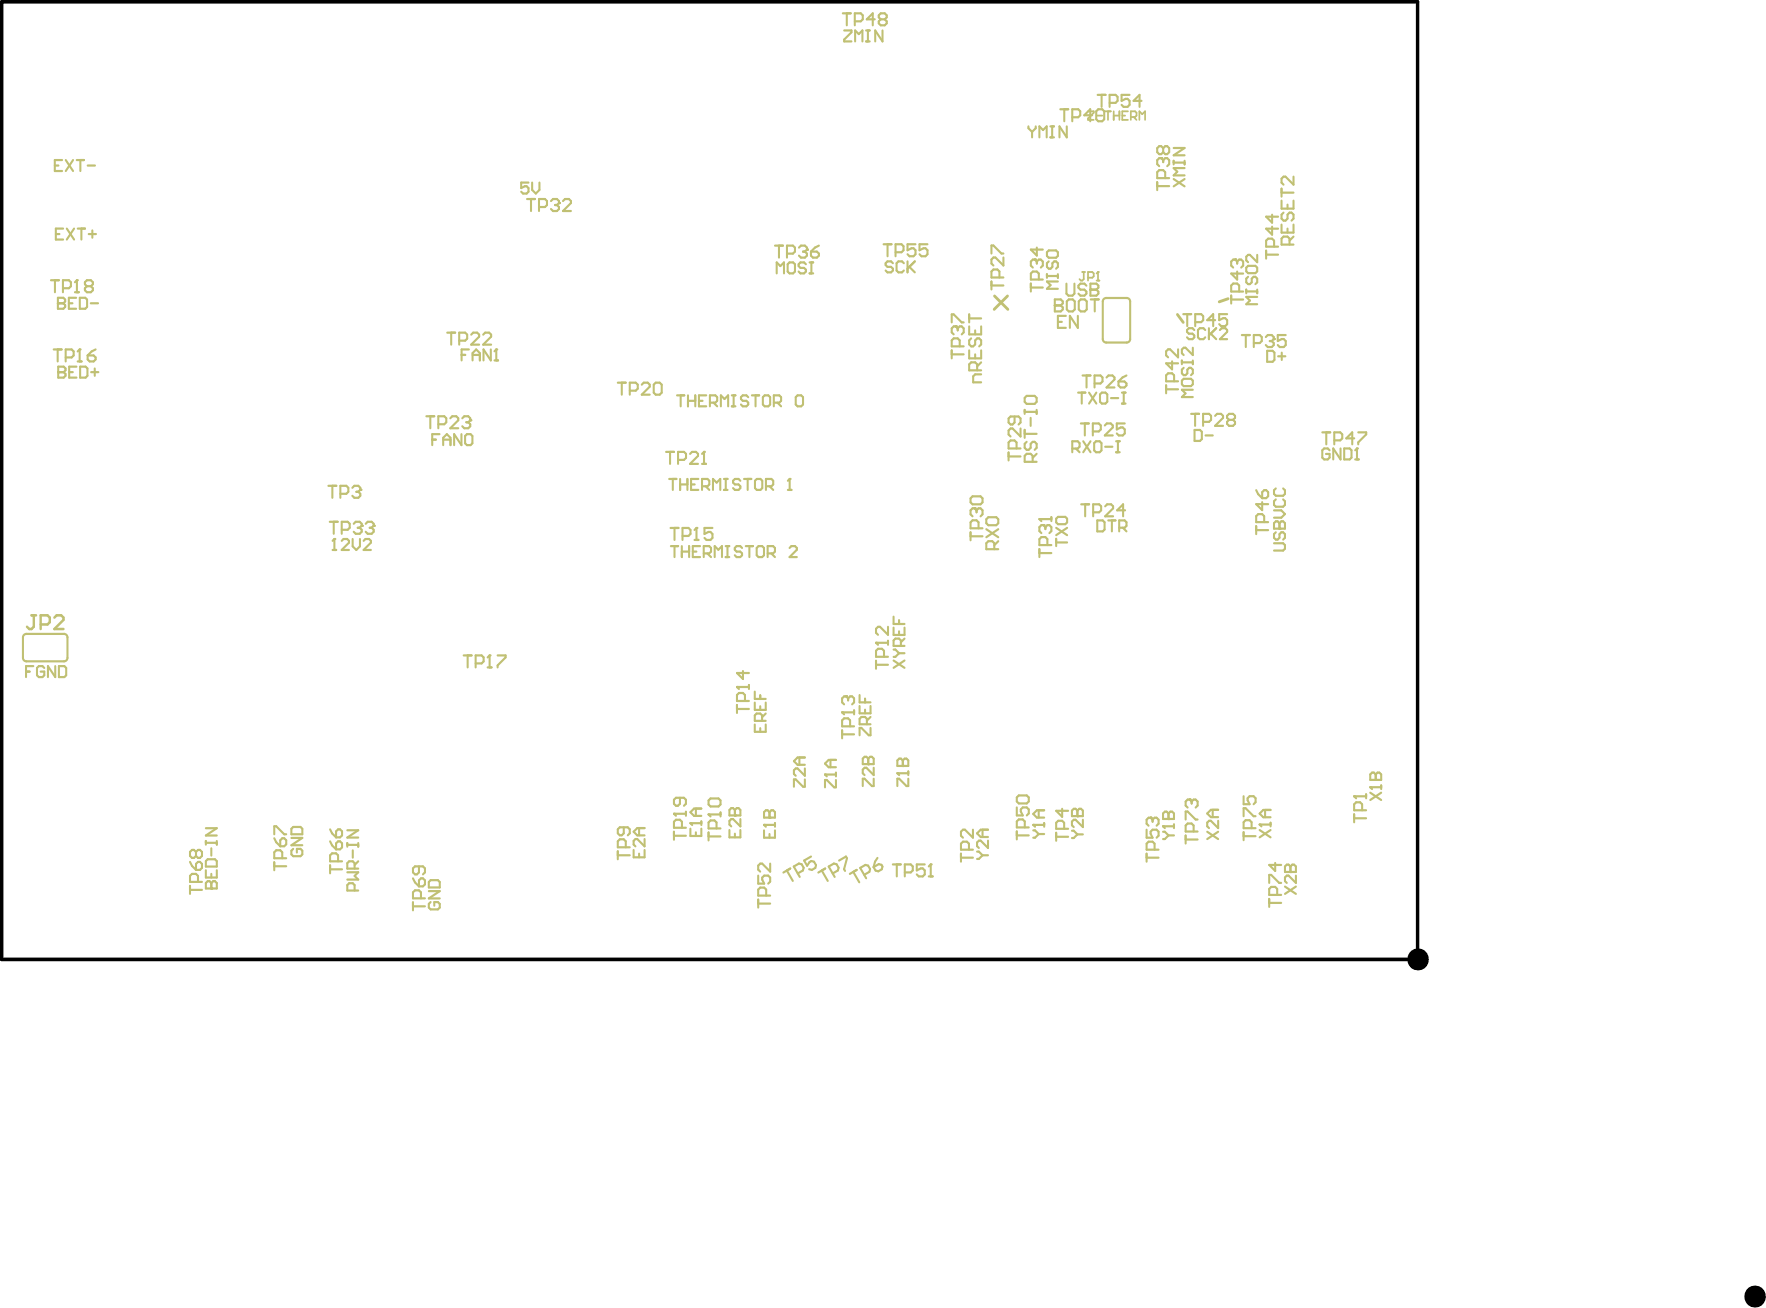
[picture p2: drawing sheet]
<svg xmlns="http://www.w3.org/2000/svg" width="436mm" height="323mm" viewBox="0 0 436 323" stroke-linecap="round" stroke-linejoin="round" font-family="sans-serif">
<path d="M245.6 73l3.2 3.3M248.8 73l-3.3 3.3M290.7 77.6l1.4 2M303.2 73.7l-2.2 .8" fill="none" stroke="#c0c073" stroke-width=".7"/>
<g fill="none" stroke="#c0c073" stroke-width=".52">
<path d="M272.3 74.4v9.3M273.1 73.5h5.1M279 74.4v9.3M273.1 84.5h5.1M312.9 86.6h1.3l.5 .4v1.8l-.5 .5h-1.3zM315.6 87.9h1.8M316.5 87v1.8M5.7 157.3v5.1M6.5 156.4h9.3M16.7 157.3v5.1M6.5 163.2h9.3M334.3 196.5h3"/>
<path d="M336.3 200v-1.5l-.5-.5h-1l-.5 .5v1.5h3M337.3 196v1M334.3 201v1.9M334.3 201.9h3"/>
</g>
<circle cx="334.3" cy="196.5" r=".26" fill="#c0c073"/>
<g fill="none" stroke="#c0c073" stroke-width=".52">
<path d="M314.1 55.9v2l-1.5-1.5h3M314.1 53v2l-1.5-1.5h3M312.6 61.9v1.9M312.6 62.8h3M314.6 60.9v-1.5l-.5-.5h-1l-.5 .5v1.5h3M291.8 89v.9M291.8 93.9l.5-.4h1.8l.4 .4v.9l-.4 .5h-1.8l-.5-.5zM291.8 89.4h2.7M292.3 90.8l-.5 .4v.9l.5 .5h.4l.5-.5v-.9l.4-.4h.5l.4 .4v.9l-.4 .5M294.5 96.2h-2.7l.9 .9-.9 .9h2.7M294.5 85.8v1.8l-1.8-1.8h-.4l-.5 .5v.9l.5 .4M294.5 89v.9"/>
<path d="M307.1 196.5v2h1.4l-.5-1v-.5l.5-.5h1l.5 .5v1l-.5 .5M334.3 196.5l.5 .5M287.2 205.3h.4l.9 .9M287.2 203.9h2.7M288.5 206.2l-.9 .9h-.4M288.5 206.2h1.4M289.9 203.5v.9M307.1 201.4v-1.9h.4l2 1.9h.5M307.1 205.4v1.9M307.1 206.4h2.9M309 204.4v-1.5l-.5-.5h-1l-.4 .5v1.5h2.9M313.4 217.9v-2h.5l1.9 2h.5"/>
<path d="M314.9 213v1.9l-1.5-1.4h2.9M313.4 221.8v2M313.4 222.8h2.9M315.3 220.8v-1.4l-.4-.5h-1l-.5 .5v1.4h2.9"/>
</g>
<circle cx="287.2" cy="203.9" r=".26" fill="#c0c073"/>
<path d="M287.2 203.9l.4 .5M287.2 202.1h2.7v-1.3l-.5-.5h-.4l-.5 .5v1.3" fill="none" stroke="#c0c073" stroke-width=".52"/>
<circle cx="288.5" cy="202.1" r=".26" fill="#c0c073"/>
<path d="M264.7 205h.4l.9 .9M264.7 201.4h2.7v-1.4l-.5-.4h-.4l-.5 .4v1.4M266 205.9l-.9 .9h-.4M266 205.9h1.4M267.4 202.3v1.8l-1.8-1.8h-.5l-.4 .5v.9l.4 .4M287.2 202.1v-1.3l.4-.5h.5l.4 .5v1.3" fill="none" stroke="#c0c073" stroke-width=".52"/>
<circle cx="266" cy="201.4" r=".26" fill="#c0c073"/>
<g fill="none" stroke="#c0c073" stroke-width=".52">
<path d="M239.3 77.6v2M239.3 78.6h3M244.8 62.6v-2h.5l2 2h.5M244.8 69.5v1.9M244.8 70.5h3M246.8 68.5v-1.5l-.5-.5h-1l-.5 .5v1.5h3M247.8 63.6v1.9l-2-1.9h-.5l-.5 .4v1l.5 .5M258.5 67.7v.9M258.5 68.1h2.7M258.9 61.8h1.8l.5 .5v.9l-.5 .4h-1.8l-.4-.4v-.9zM258.9 64.5l-.4 .5v.9l.4 .4h.5l.4-.4v-.9l.5-.5h.4l.5 .5v.9l-.5 .4M261.2 69.5h-2.7l.9 .9-.9 .9h2.7"/>
<path d="M261.2 67.7v.9M239.3 80.5v2h3v-2M239.3 86.5v1.9h3v-1.9M239.8 83.5l-.5 .5v1l.5 .5h.5l.5-.5v-1l.5-.5h.5l.5 .5v1l-.5 .5M240.8 81.5v1M240.8 87.5v.9M241.3 91.4v-1.5l-.5-.5h-1l-.5 .5v1.5h3M242.3 92.4h-1.5l-.5 .5v1.5h2M242.3 89.4l-1 1M213 188.6h2.7v-1.4l-.4-.4h-.5l-.4 .4v1.4M215.7 189.5v1.8l-1.8-1.8h-.4l-.5 .4v.9l.5 .5M215.7 192.2v1.8h-.4l-1.8-1.8h-.5v1.8"/>
<path d="M264.7 201.4v-1.4l.4-.4h.5l.4 .4v1.4"/>
</g>
<circle cx="214.4" cy="188.6" r=".26" fill="#c0c073"/>
<g fill="none" stroke="#c0c073" stroke-width=".52">
<path d="M186.4 170.7v1.8h2.7M186.4 173.4v1.8h2.7v-1.8M186.4 178.8v1.8h2.7v-1.8M187.7 171.6v.9M187.7 174.3v.9M187.7 179.7v.9M188.2 177.9v-1.4l-.5-.4h-.9l-.4 .4v1.4h2.7M189.1 176.1l-.9 .9M213 188.6v-1.4l.5-.4h.4l.5 .4v1.4M170.5 204.5v1.8h2.7v-1.8M170.5 203.1h2.7M171.8 205.4v.9"/>
<path d="M173.2 202.7v.9"/>
</g>
<circle cx="170.5" cy="203.1" r=".26" fill="#c0c073"/>
<path d="M314.6 134.1h2.2l.5 .4v.9l-.5 .5h-2.2M314.6 130.5h2.7v-1.4l-.5-.4h-.4l-.5 .4v1.4M315 131.4l-.4 .4v.9l.4 .5h.5l.4-.5v-.9l.5-.4h.4l.5 .4v.9l-.5 .5M171.8 199.5v1.8M173.2 199.5h-1.8l-.9 .9 .9 .9h1.8M170.5 203.1l.4 .5" fill="none" stroke="#c0c073" stroke-width=".52"/>
<circle cx="315.9" cy="130.5" r=".26" fill="#c0c073"/>
<g fill="none" stroke="#c0c073" stroke-width=".52">
<path d="M307.7 71.5v.9M307.7 71.9h2.7M308.2 65.6h1.8l.4 .5v.9l-.4 .4h-1.8l-.5-.4v-.9zM308.2 68.3l-.5 .5v.9l.5 .4h.4l.5-.4v-.9l.4-.5h.5l.4 .5v.9l-.4 .4M310.4 73.3h-2.7l.9 .9-.9 .9h2.7M310.4 62.9v1.8l-1.8-1.8h-.4l-.5 .5v.9l.5 .4M310.4 71.5v.9M314.6 130.5v-1.4l.4-.4h.5l.4 .4v1.4M314.6 126h1.8l.9 .9-.9 .9h-1.8M315 120.5l-.4 .5v.9l.4 .4h1.8l.5-.4v-.9l-.5-.5M315 123.2l-.4 .5v.9l.4 .5h1.8l.5-.5v-.9l-.5-.5M293.7 197.3h-.5l-.5 .5v1l.5 .5"/>
<path d="M292.7 202.2v-1.9h.5l2 1.9h.5M292.7 206.2v2M292.7 207.2h3M294.7 205.2v-1.5l-.5-.5h-1l-.5 .5v1.5h3"/>
</g>
<circle cx="293.7" cy="197.3" r=".26" fill="#c0c073"/>
<path d="M286.7 39h-.5l-.5 .5v1l.5 .5M285.7 44.9v2M285.7 45.9h3M287.7 44v-1.5l-.5-.5h-1l-.5 .5v1.5h3M293.7 197.3l.5 .5M294.2 197.8v.5M294.2 197.8l.5-.5h.5l.5 .5v1l-.5 .5" fill="none" stroke="#c0c073" stroke-width=".52"/>
<circle cx="286.7" cy="39" r=".26" fill="#c0c073"/>
<g fill="none" stroke="#c0c073" stroke-width=".52">
<path d="M286.7 39l.5 .5M287.2 36.6v.9M287.2 39.5v.5M287.2 39.5l.5-.5h.5l.5 .5v1l-.5 .5M287.2 36.6l.5-.5h.5l.5 .5v.9l-.5 .5h-.5l-.5-.5M287.2 36.6l-.5-.5h-.5l-.5 .5v.9l.5 .5h.5l.5-.5M253 98.2l.5-.5h2l.5 .5v1l-.5 .5h-2l-.5-.5zM253 101.2v.9M253 106.1v2M253 107.1h3M253 101.6h3M253.5 109l-.5 .5v1l.5 .5h.5l.5-.5v-1l.5-.5h.5l.5 .5v1l-.5 .5"/>
<path d="M254.5 103.1v2M255 114v-1.5l-.5-.5h-1l-.5 .5v1.5h3M256 112l-1 1M256 101.2v.9M239.6 131.4v1.9M239.6 132.3h3M240.6 125.4h-.5l-.5 .5v1l.5 .5M241.6 130.4v-1.5l-.5-.5h-1l-.5 .5v1.5h3M260.8 128l.4-.4h1.8l.5 .4v.9l-.5 .5h-1.8l-.4-.5zM260.8 133v1.8M260.8 133.9h2.7M260.8 130.3l2.7 1.8"/>
<path d="M263.5 130.3l-2.7 1.8"/>
</g>
<circle cx="240.6" cy="125.4" r=".26" fill="#c0c073"/>
<g fill="none" stroke="#c0c073" stroke-width=".52">
<path d="M239.6 123l.5-.5h2l.5 .5v1l-.5 .5h-2l-.5-.5zM240.6 125.4l.5 .5M241.1 125.9v.5M241.1 125.9l.5-.5h.5l.5 .5v1l-.5 .5M212.2 171.5v1.8h2.7M212.2 174.2v1.8h2.7v-1.8M213.6 172.4v.9M213.6 175.1v.9M214 178.7v-1.3l-.4-.5h-.9l-.5 .5v1.3h2.7M214.9 179.6v1.8h-.4l-1.8-1.8h-.5v1.8M214.9 176.9l-.9 .9M50.8 219.3h2.7v-1.4l-.4-.4h-.5l-.4 .4v1.4"/>
<path d="M156.4 209.8v1.8h2.7v-1.8M157.8 204.4v1.8M157.8 210.7v.9M159.1 207.1v1.8l-1.8-1.8h-.4l-.5 .4v.9l.5 .5M159.1 204.4h-1.8l-.9 .9 .9 .9h1.8"/>
</g>
<circle cx="52.2" cy="219.3" r=".26" fill="#c0c073"/>
<g fill="none" stroke="#c0c073" stroke-width=".52">
<path d="M253.9 31.2v.4l.9 .9M254.8 32.5v1.4M255.7 31.2v.4l-.9 .9M256.6 33.9v-2.7l.9 .9 .9-.9v2.7M259.3 31.2h.9M259.3 33.9h.9M259.8 31.2v2.7M263.4 31.2v2.7l-1.8-2.7v2.7M271 23.4h2M272 23.4v3M274 25.4h1.4l.5-.5v-1l-.5-.5h-1.4v3M278.9 23.4h-2v1.5l1-.5h.5l.5 .5v1l-.5 .5h-1l-.5-.5"/>
<path d="M281.9 24.9h-2l1.5-1.5v3M261.2 79.4h1M263.2 78h-2v2.9h2M266.1 78v2.9l-1.9-2.9v2.9M326.5 106.7h2M327.5 106.7v3M329.4 108.7h1.5l.5-.5v-1l-.5-.5h-1.5v3M334.4 108.2h-2l1.5-1.5v3M335.4 106.7h1.9v.5l-1.9 2v.5M50.8 219.3v-1.4l.5-.4h.4l.5 .4v1.4M50.8 207.5v.9M50.8 214.8v1.8h2.7v-1.8"/>
<path d="M50.8 208h2.7M50.8 204.4h2.7l-2.7 1.8h2.7M51.3 212h1.8l.4 .5v1.4h-2.7v-1.4zM52.2 209.3v1.8M52.2 215.7v.9M53.5 207.5v.9M220.4 213.3h2M221.4 213.3v3M223.4 215.3h1.5l.5-.5v-1l-.5-.5h-1.5v3M228.3 213.3h-1.9v1.5l.9-.5h.5l.5 .5v1l-.5 .5h-1l-.4-.5M229.3 216.3h1M229.8 213.3v3"/>
</g>
<circle cx="229.8" cy="213.3" r=".26" fill="#c0c073"/>
<g fill="none" stroke="#c0c073" stroke-width=".52">
<path d="M191.8 67.5v-2.7l.9 .9 .9-.9v2.7M194.5 65.2l.4-.4h.9l.5 .4v1.8l-.5 .5h-.9l-.4-.5zM199 65.2l-.5-.4h-.9l-.4 .4v.5l.4 .4h.9l.5 .5v.4l-.5 .5h-.9l-.4-.5M199.9 64.8h.9M199.9 67.5h.9M200.3 64.8v2.7M220.5 65l-.5-.5h-.9l-.4 .5v.4l.4 .5h.9l.5 .4v.5l-.5 .4h-.9l-.4-.4M223.2 65l-.5-.5h-.9l-.4 .5v1.8l.4 .4h.9l.5-.4M224.1 64.5v2.7M224.5 65.9l1.4 1.3M225.9 64.5l-1.8 1.8M164.5 111.5h1.9"/>
<path d="M165.4 111.5v3M167.4 113.5h1.5l.5-.5v-1l-.5-.5h-1.5v3M170.4 112l.5-.5h1l.4 .5v.5l-1.9 2h1.9M173.3 114.5h1M173.8 111.5v3M229.8 213.3l-.5 .5"/>
</g>
<circle cx="173.8" cy="111.5" r=".26" fill="#c0c073"/>
<path d="M114 87.6h.9M115.8 86.2h-1.8v2.7M116.7 87.6h1.8M116.7 88.9v-1.8l.9-.9 .9 .9v1.8M121.2 86.2v2.7l-1.8-2.7v2.7M122.1 88.9h.9M122.5 86.2v2.7M173.8 111.5l-.5 .5" fill="none" stroke="#c0c073" stroke-width=".52"/>
<circle cx="122.5" cy="86.2" r=".26" fill="#c0c073"/>
<path d="M122.5 86.2l-.4 .5M82.1 135.7h.9M82.6 133v2.7" fill="none" stroke="#c0c073" stroke-width=".52"/>
<circle cx="82.6" cy="133" r=".26" fill="#c0c073"/>
<path d="M81.1 119.9h1.9M82.1 119.9v2.9M82.6 133l-.5 .5M84 121.9h1.5l.5-.5v-1l-.5-.5h-1.5v2.9M84.4 133.5l.4-.5h.9l.5 .5v.4l-1.8 1.8h1.8M87 120.4l.5-.5h1l.5 .5v.5M87.1 133v1.8l.9 .9 .9-.9v-1.8M89.8 133.5l.4-.5h.9l.5 .5v.4l-1.8 1.8h1.8" fill="none" stroke="#c0c073" stroke-width=".52"/>
<circle cx="89" cy="120.9" r=".26" fill="#c0c073"/>
<path d="M88 121.4h.5M88.5 121.4l.5 .5v.5l-.5 .4h-1l-.5-.4M89 120.9l-.5 .5M338.3 195.6l2.7 1.8M338.3 194.3h2.7M341 195.6l-2.7 1.8M341 193.8v.9" fill="none" stroke="#c0c073" stroke-width=".52"/>
<path d="M7.8 151.9h1.1M8.3 151.9v2.8l-.5 .5h-.6l-.5-.5M10 154.1h1.7l.6-.6v-1.1l-.6-.5h-1.7v3.3M13.4 152.4l.6-.5h1.1l.6 .5v.6l-2.3 2.2h2.3" fill="none" stroke="#c0c073" stroke-width=".61"/>
<circle cx="338.3" cy="194.3" r=".26" fill="#c0c073"/>
<path d="M338.3 194.3l.5 .4M338.3 192.5h2.7v-1.4l-.4-.4h-.5l-.4 .4v1.4" fill="none" stroke="#c0c073" stroke-width=".52"/>
<circle cx="339.7" cy="192.5" r=".26" fill="#c0c073"/>
<path d="M328.3 111.1l-.5-.4h-.9l-.4 .4v1.8l.4 .5h.9l.5-.5v-.9h-.9M331 110.7v2.7l-1.8-2.7v2.7M331.9 110.7h1.3l.5 .4v1.8l-.5 .5h-1.3zM334.6 113.4h.9M335 110.7v2.7M338.3 192.5v-1.4l.5-.4h.4l.5 .4v1.4" fill="none" stroke="#c0c073" stroke-width=".52"/>
<circle cx="335" cy="110.7" r=".26" fill="#c0c073"/>
<path d="M335 110.7l-.4 .4M317.3 218.8l2.7 1.8M317.3 215.2h2.7v-1.4l-.5-.4h-.4l-.5 .4v1.4M320 218.8l-2.7 1.8M320 216.1v1.8l-1.8-1.8h-.5l-.4 .4v.9l.4 .5" fill="none" stroke="#c0c073" stroke-width=".52"/>
<circle cx="318.6" cy="215.2" r=".26" fill="#c0c073"/>
<path d="M311 204.8l2.7 1.8M311 203.5h2.7M313.7 204.8l-2.7 1.8M313.7 203v.9M317.3 215.2v-1.4l.4-.4h.5l.4 .4v1.4" fill="none" stroke="#c0c073" stroke-width=".52"/>
<circle cx="311" cy="203.5" r=".26" fill="#c0c073"/>
<path d="M306.6 82.7h2M307.6 82.7v2.9M309.6 84.7h1.4l.5-.5v-1l-.5-.5h-1.4v2.9M312.5 83.2l.5-.5h1l.5 .5v.5M299.4 199.9v1.8M300.8 199.9h-1.8l-.9 .9 .9 .9h1.8M312.4 199.9v1.8M313.7 199.9h-1.8l-.9 .9 .9 .9h1.8M298.1 205.3l2.7 1.8M300.8 205.3l-2.7 1.8M300.8 202.6v1.8l-1.8-1.8h-.5l-.4 .4v.9l.4 .5M311 203.5l.5 .4" fill="none" stroke="#c0c073" stroke-width=".52"/>
<circle cx="314.5" cy="83.7" r=".26" fill="#c0c073"/>
<g fill="none" stroke="#c0c073" stroke-width=".52">
<path d="M287.9 95.1v2M287.9 96.1h3M289.4 89.2v1.9l-1.5-1.4h3M289.9 94.1v-1.5l-.5-.5h-1l-.5 .5v1.5h3M290.9 86.2v2l-2-2h-.5l-.5 .5v1l.5 .5M313.5 84.2h.5M314 84.2l.5 .5v.5l-.5 .4h-1l-.5-.4M314.5 83.7l-.5 .5M317.5 82.7h-2v1.5l1-.5h.5l.5 .5v1l-.5 .4h-1l-.5-.4M270.9 128.4h1.4l.4 .5v1.8l-.4 .4h-1.4zM273.6 128.4h1.8M274.5 128.4v2.7"/>
<path d="M276.3 130.2h1.4l.4-.4v-.9l-.4-.5h-1.4v2.7M277.2 130.2l.9 .9M255.1 204.9h.5l.9 .9M255.1 203.6h2.7M256.5 205.8l-.9 .9h-.5M256.5 205.8h1.3M257.8 203.1v.9"/>
</g>
<path d="M268.6 27.5h1.4v.3l-1.4 1.4v.4h1.4M270.8 28.5h1.4M272.9 27.5h1.4M273.6 27.5v2.1M275 28.5h1.4M275 27.5v2.1M276.4 27.5v2.1M277.1 28.5h.7M278.5 27.5h-1.4v2.1h1.4M279.2 28.9h1.1l.3-.4v-.7l-.3-.3h-1.1v2.1M279.9 28.9l.7 .7M281.3 29.6v-2.1l.7 .7 .7-.7v2.1" fill="none" stroke="#c0c073" stroke-width=".44"/>
<circle cx="255.1" cy="203.6" r=".26" fill="#c0c073"/>
<g fill="none" stroke="#c0c073" stroke-width=".52">
<path d="M254.5 70v1.9M254.5 71h3M255.5 64.1h-.5l-.5 .5v.9l.5 .5M256.5 69v-1.5l-.5-.5h-1l-.5 .5v1.5h3M249 111.7v1.9M249 112.6h3M250.5 102.8v1.5l-.5 .5h-.5l-.5-.5v-1l.5-.5h2l.5 .5v1l-.5 .5M251 110.7v-1.5l-.5-.5h-1l-.5 .5v1.5h3M252 105.7v2l-2-2h-.5l-.5 .5v1l.5 .5M251 196.8l.5-.5h2l.5 .5v1l-.5 .5h-2l-.5-.5zM251 199.3v1.9h1.5l-.5-1v-.4l.5-.5h1l.5 .5v.9l-.5 .5M256.5 200v1.8"/>
<path d="M257.8 200h-1.8l-.9 .9 .9 .9h1.8M262.3 199.6v2l-1.5-1.5h2.9M251 205.2v2M251 206.2h3M253 204.2v-1.5l-.5-.5h-1l-.5 .5v1.5h3M255.1 203.6l.5 .4M260.8 205.5v2M260.8 206.5h2.9M262.7 204.5v-1.4l-.4-.5h-1l-.5 .5v1.4h2.9"/>
</g>
<circle cx="255.5" cy="64.1" r=".26" fill="#c0c073"/>
<path d="M255.5 64.1l.5 .5M256 61.1v2l-1.5-1.5h3M256 64.6v.4M256 64.6l.5-.5h.5l.5 .5v.9l-.5 .5M221.6 190.8h2.7M224.3 192.2v1.8h-.5l-1.8-1.8h-.4v1.8M224.3 190.4v.9" fill="none" stroke="#c0c073" stroke-width=".52"/>
<circle cx="221.6" cy="190.8" r=".26" fill="#c0c073"/>
<path d="M221.6 190.8l.4 .5M221.6 189h2.7v-1.3l-.5-.5h-.4l-.5 .5v1.3" fill="none" stroke="#c0c073" stroke-width=".52"/>
<circle cx="222.9" cy="189" r=".26" fill="#c0c073"/>
<path d="M235 86.5v1.9M235 87.4h2.9M236 80.5h-.5l-.5 .5v1l.5 .5M237 85.5v-1.5l-.5-.5h-1l-.5 .5v1.5h2.9M221.6 189v-1.3l.4-.5h.5l.4 .5v1.3" fill="none" stroke="#c0c073" stroke-width=".52"/>
<circle cx="236" cy="80.5" r=".26" fill="#c0c073"/>
<g fill="none" stroke="#c0c073" stroke-width=".52">
<path d="M218.2 60.3h1.9M219.1 60.3v2.9M221.1 62.3h1.5l.5-.5v-1l-.5-.5h-1.5v2.9M226 60.3h-1.9v1.5l1-.5h.4l.5 .5v.9l-.5 .5h-.9l-.5-.5M229 60.3h-2v1.5l1-.5h.5l.5 .5v.9l-.5 .5h-1l-.5-.5M235 79.6v-2h.5l1.9 2h.5M236 80.5l.5 .5M236.5 81v.5M236.5 81l.5-.5h.4l.5 .5v1l-.5 .5M187.2 216.1v2h1.5l-.5-1v-.5l.5-.5h1l.5 .5v1l-.5 .5M188.6 204.9v1.8h2.7v-1.8M188.6 203.6h2.7"/>
<path d="M190 205.8v.9M190.2 213.1v2l-2-2h-.5l-.5 .5v1l.5 .5M191.3 203.1v.9M194.3 214.8l1.5 2.6M195.1 214.3l-1.7 1M197 215.6l1.2-.8 .2-.7-.5-.8-.6-.2-1.3 .7 1.5 2.6M200.3 211.4l-1.8 1 .8 1.2 .6-.9 .4-.2 .7 .2 .5 .8-.2 .7-.9 .5-.6-.2M202.9 214.8l1.5 2.6M203.8 214.3l-1.8 1M205.6 215.6l1.3-.8 .2-.7-.5-.8-.7-.2-1.3 .7 1.5 2.6M207.2 212.4l1.7-1 .2 .4-.7 2.7 .2 .4M187.2 222v2"/>
<path d="M187.2 223h3M189.2 221v-1.5l-.5-.5h-1l-.5 .5v1.5h3"/>
</g>
<circle cx="188.6" cy="203.6" r=".26" fill="#c0c073"/>
<path d="M188.6 203.6l.5 .4M188.6 201.8h2.7v-1.4l-.4-.4h-.5l-.4 .4v1.4" fill="none" stroke="#c0c073" stroke-width=".52"/>
<circle cx="190" cy="201.8" r=".26" fill="#c0c073"/>
<path d="M197.4 186.9v1.8M198.7 189.6v1.8l-1.8-1.8h-.4l-.5 .5v.9l.5 .4M198.7 192.3v1.9h-.4l-1.8-1.9h-.5v1.9M198.7 186.9h-1.8l-.9 .9 .9 .9h1.8M203.7 191.1h2.7M206.4 192.5v1.8h-.5l-1.8-1.8h-.4v1.8M206.4 190.7v.9M188.6 201.8v-1.4l.5-.4h.4l.5 .4v1.4" fill="none" stroke="#c0c073" stroke-width=".52"/>
<circle cx="203.7" cy="191.1" r=".26" fill="#c0c073"/>
<path d="M191.3 60.6h2M192.3 60.6v3M194.3 62.6h1.5l.5-.5v-1l-.5-.5h-1.5v3M197.3 61.1l.5-.5h.9l.5 .5v.5M203.7 191.1l.4 .5M205 187.5v1.8M206.4 187.5h-1.8l-.9 .9 .9 .9h1.8" fill="none" stroke="#c0c073" stroke-width=".52"/>
<circle cx="199.2" cy="61.6" r=".26" fill="#c0c073"/>
<path d="M198.2 62.1h.5M198.7 62.1l.5 .5v.5l-.5 .5h-.9l-.5-.5M199.2 61.6l-.5 .5M200.2 62.1h1.5l.5 .5v.5l-.5 .5h-1l-.5-.5zM202.2 60.6l-1 .5-1 1M180.1 204.8v1.8h2.7v-1.8M180.1 201.2h2.7v-1.3l-.4-.5h-.5l-.4 .5v1.3M181.5 205.7v.9M182.8 202.1v1.8l-1.8-1.8h-.4l-.5 .5v.9l.5 .4" fill="none" stroke="#c0c073" stroke-width=".52"/>
<circle cx="181.5" cy="201.2" r=".26" fill="#c0c073"/>
<path d="M174.9 205.4v2M174.9 206.4h3M174.9 201h3M176.9 204.4v-1.4l-.5-.5h-1l-.5 .5v1.4h3M177.9 200.5v1M180.1 201.2v-1.3l.5-.5h.4l.5 .5v1.3" fill="none" stroke="#c0c073" stroke-width=".52"/>
<circle cx="174.9" cy="201" r=".26" fill="#c0c073"/>
<path d="M174.9 197.5l.5-.5h2l.5 .5v1l-.5 .5h-2l-.5-.5zM166.4 205.3v1.9M166.4 206.2h3M166.4 200.8h3M168.4 204.3v-1.5l-.5-.5h-1l-.5 .5v1.5h3M169.4 200.3v1M174.9 201l.5 .5" fill="none" stroke="#c0c073" stroke-width=".52"/>
<circle cx="166.4" cy="200.8" r=".26" fill="#c0c073"/>
<path d="M182 174v1.9M182 175h2.9M182 169.5h2.9M183.9 173v-1.5l-.5-.5h-.9l-.5 .5v1.5h2.9M184.9 169v1M167.9 196.9v1.5l-.5 .5h-.5l-.5-.5v-1l.5-.5h2l.5 .5v1l-.5 .5M166.4 200.8l.5 .5" fill="none" stroke="#c0c073" stroke-width=".52"/>
<circle cx="182" cy="169.5" r=".26" fill="#c0c073"/>
<path d="M165.6 130.3h1.9M166.5 130.3v2.9M168.5 132.3h1.5l.5-.5v-1l-.5-.5h-1.5v2.9M171.5 133.2h1M172 130.3v2.9M182 169.5l.5 .5M183.4 165.6v2l-1.4-1.5h2.9" fill="none" stroke="#c0c073" stroke-width=".52"/>
<circle cx="172" cy="130.3" r=".26" fill="#c0c073"/>
<path d="M172 130.3l-.5 .5M175.9 130.3h-2v1.5l1-.5h.5l.5 .5v1l-.5 .4h-1l-.5-.4M114.5 161.7h1.9M115.5 161.7v3M117.4 163.7h1.5l.5-.5v-1l-.5-.5h-1.5v3M120.4 164.7h1M120.9 161.7v3M105.9 219.9h2.7l-2.7 1.8h2.7M106.3 217.2h1.8l.5 .5v1.3h-2.7v-1.3zM106.3 222.6l-.4 .5v.9l.4 .4h1.8l.5-.4v-.9l-.5-.5h-.9v.9" fill="none" stroke="#c0c073" stroke-width=".52"/>
<circle cx="120.9" cy="161.7" r=".26" fill="#c0c073"/>
<g fill="none" stroke="#c0c073" stroke-width=".52">
<path d="M110.4 82.1h2M111.4 82.1v3M113.4 84.1h1.5l.4-.5v-1l-.4-.5h-1.5v3M116.3 82.6l.5-.5h1l.5 .5v.5l-2 2h2M119.3 82.6l.5-.5h1l.5 .5v.5l-2 2h2M106.7 108.5h.9M108.5 107.1h-1.8v2.7M109.4 108.5h1.8M109.4 109.8v-1.8l.9-.9 .9 .9v1.8M113.9 107.1v2.7l-1.8-2.7v2.7M114.8 107.6l.5-.5h.9l.4 .5v1.8l-.4 .4h-.9l-.5-.4zM81.4 128.8h2"/>
<path d="M82.4 128.8v2.9M84.4 130.7h1.5l.4-.5v-.9l-.4-.5h-1.5v2.9M87.3 129.3l.5-.5h1l.5 .5v.5M120.9 161.7l-.5 .5M122.9 161.7h1.9v.5l-1.9 2v.5"/>
</g>
<circle cx="89.3" cy="129.8" r=".26" fill="#c0c073"/>
<path d="M88.3 130.2h.5M88.8 130.2l.5 .5v.5l-.5 .5h-1l-.5-.5M89.3 129.8l-.5 .4M90.3 129.3l.5-.5h1l.5 .5v.5" fill="none" stroke="#c0c073" stroke-width=".52"/>
<circle cx="92.3" cy="129.8" r=".26" fill="#c0c073"/>
<g fill="none" stroke="#c0c073" stroke-width=".52">
<path d="M12.6 69.2h2M13.6 69.2v2.9M15.5 71.1h1.5l.5-.5v-.9l-.5-.5h-1.5v2.9M18.5 72.1h1M19 69.2v2.9M91.3 130.2h.5M91.8 130.2l.5 .5v.5l-.5 .5h-1l-.5-.5M92.3 129.8l-.5 .4M6.4 165.7h.9M8.2 164.4h-1.8v2.7M10.9 164.8l-.4-.4h-.9l-.5 .4v1.8l.5 .5h.9l.4-.5v-.9h-.9M13.6 164.4v2.7l-1.8-2.7v2.7"/>
<path d="M14.5 164.4h1.4l.4 .4v1.8l-.4 .5h-1.4zM46.9 218.6v2M46.9 219.6h3M46.9 212.7l.5 1 1 1M48.4 210.2l-.5-.5h-.5l-.5 .5v1l.5 .5h.5l.5-.5M48.4 213.2l.5-.5h.5l.5 .5v1l-.5 .5h-1zM48.4 210.2l.5-.5h.5l.5 .5v1l-.5 .5h-.5l-.5-.5M48.4 210.2v1M48.9 217.6v-1.4l-.5-.5h-1l-.5 .5v1.4h3"/>
</g>
<circle cx="19" cy="69.2" r=".26" fill="#c0c073"/>
<g fill="none" stroke="#c0c073" stroke-width=".52">
<path d="M316.4 46.6v1.9M316.4 49.5v2h3v-2M316.4 55.4v2h3v-2M316.4 47.5h3M316.9 52.5l-.5 .5v1l.5 .4h.5l.5-.4v-1l.5-.5h.5l.5 .5v1l-.5 .4M317.9 50.5v1M317.9 56.4v1M319.4 43.6v2l-2-2h-.5l-.5 .5v1l.5 .5M319.4 58.4l-1 1M19 69.2l-.5 .5M21.5 70.6l-.5-.5v-.4l.5-.5h.9l.5 .5v.4l-.5 .5M21.5 70.6l-.5 .5v.5l.5 .5h.9l.5-.5v-.5l-.5-.5"/>
<path d="M21.5 70.6h.9M304 72.9v2M304 73.9h2.9M305 64.1h-.5l-.5 .5v.9l.5 .5M305.5 67v2l-1.5-1.5h2.9M306 71.9v-1.4l-.5-.5h-1l-.5 .5v1.4h2.9M318.4 60.4v-1.5l-.5-.5h-1l-.5 .5v1.5h3M310.2 129.8v2M310.2 130.8h2.9M310.2 121l.5 1 .9 .9M311.6 123.9v2l-1.4-1.5h2.9M311.6 121.5l.5-.5h.5l.5 .5v.9l-.5 .5h-1z"/>
<path d="M312.1 128.9v-1.5l-.5-.5h-.9l-.5 .5v1.5h2.9"/>
</g>
<circle cx="305" cy="64.1" r=".26" fill="#c0c073"/>
<path d="M305 64.1l.5 .5M305.5 64.6v.4M305.5 64.6l.5-.5h.5l.4 .5v.9l-.4 .5M283.1 204.8v1.9h1.5l-.5-1v-.4l.5-.5h1l.5 .5v.9l-.5 .5M283.1 210.7v1.9M283.1 211.7h3M284.1 201.8h-.5l-.5 .5v1l.5 .5M285.1 209.7v-1.5l-.5-.5h-1l-.5 .5v1.5h3" fill="none" stroke="#c0c073" stroke-width=".52"/>
<circle cx="284.1" cy="201.8" r=".26" fill="#c0c073"/>
<g fill="none" stroke="#c0c073" stroke-width=".52">
<path d="M289.8 39.7v.9M289.8 36.5h2.7l-2.7 1.8h2.7M292.5 39.7v.9M289.8 44.2l2.7 1.8M289.8 40.1h2.7M292.5 44.2l-2.7 1.8M292.5 41.5h-2.7l.9 .9-.9 .9h2.7M243.5 128.1l.5-.5h2l.5 .5v1l-.5 .5h-2l-.5-.5zM243.5 130.6l3 2M245.5 135.5v-1.4l-.5-.5h-1l-.5 .5v1.4h3M246.5 133.6l-1 .9M246.5 130.6l-3 2"/>
<path d="M256.6 135.5v2M256.6 136.5h3M257.6 129.6h-.5l-.5 .5v1l.5 .5M258.6 134.5v-1.5l-.5-.5h-1l-.5 .5v1.5h3M241.2 210.2h.5l.9 .9M242.6 211.1l-.9 .9h-.5M242.6 211.1h1.3M242.6 204.8v1.8M243.9 207.5v1.8l-1.8-1.8h-.4l-.5 .4v.9l.5 .5M243.9 204.8h-1.8l-.9 .9 .9 .9h1.8M284.1 201.8l.5 .5M284.6 202.3v.5"/>
<path d="M284.6 202.3l.5-.5h.5l.5 .5v1l-.5 .5"/>
</g>
<circle cx="257.6" cy="129.6" r=".26" fill="#c0c073"/>
<path d="M256.6 128.1h3M257.6 129.6l.5 .5M258.1 130.1v.5M258.1 130.1l.5-.5h.5l.5 .5v1l-.5 .5M259.6 127.6v1" fill="none" stroke="#c0c073" stroke-width=".52"/>
<circle cx="256.6" cy="128.1" r=".26" fill="#c0c073"/>
<g fill="none" stroke="#c0c073" stroke-width=".52">
<path d="M256.6 128.1l.5 .5M216.3 158.6h3M219.3 158.1v1M220.6 152.2v1.8h2.7M220.6 154.9v1.8h2.7v-1.8M222 153.1v.9M222 155.8v.9M222.4 159.4v-1.4l-.4-.4h-.9l-.5 .4v1.4h2.7M223.3 157.6l-.9 .9M216.3 163.1v1.9M216.3 164.1h3M218.3 162.1v-1.5l-.5-.5h-1l-.5 .5v1.5h3"/>
<path d="M220.6 163l2.7 1.8M220.6 160.3h.5l.9 .9M222 161.2l-.9 .9h-.5M222 161.2h1.3M223.3 163l-2.7 1.8"/>
</g>
<circle cx="216.3" cy="158.6" r=".26" fill="#c0c073"/>
<path d="M216.3 158.6l.5 .5M219.3 154.7v2l-2-2h-.5l-.5 .5v1l.5 .5M207.9 175.8h3M209.9 179.2v-1.4l-.5-.5h-1l-.5 .5v1.4h3M210.9 175.3v1M207.9 180.2v2M207.9 181.2h3" fill="none" stroke="#c0c073" stroke-width=".52"/>
<circle cx="207.9" cy="175.8" r=".26" fill="#c0c073"/>
<path d="M207.9 175.8l.5 .5M208.9 171.9h-.5l-.5 .4v1l.5 .5" fill="none" stroke="#c0c073" stroke-width=".52"/>
<circle cx="208.9" cy="171.9" r=".26" fill="#c0c073"/>
<g fill="none" stroke="#c0c073" stroke-width=".52">
<path d="M292.1 77.5h2M293.1 77.5v3M295.1 79.5h1.5l.5-.5v-1l-.5-.5h-1.5v3M300 79h-1.9l1.4-1.5v3M303 77.5h-2v1.5l1-.5h.5l.5 .5v1l-.5 .5h-1l-.5-.5M267.3 92.7h2M268.3 92.7v2.9M270.2 94.6h1.5l.5-.5v-.9l-.5-.5h-1.5v2.9M273.2 93.2l.5-.5h1l.5 .5v.4l-2 2h2M276.2 94.1h1.4l.5 .5v.5l-.5 .5h-.9l-.5-.5zM278.1 92.7l-1 .5-.9 .9M266.9 104.5h1.9"/>
<path d="M267.8 104.5v3M269.8 106.5h1.5l.5-.5v-1l-.5-.5h-1.5v3M272.8 105l.5-.5h1l.5 .5v.5l-2 2h2M277.7 104.5h-2v1.5l1-.5h.5l.5 .5v1l-.5 .5h-1l-.5-.5M294.9 106.1h1.4l.4 .5v1.8l-.4 .4h-1.4zM297.6 107.5h1.8M266.9 124.5h2M267.9 124.5v2.9M269.9 126.4h1.5l.5-.5v-1l-.5-.4h-1.5v2.9M272.9 124.9l.5-.4h.9l.5 .4v.5l-1.9 2h1.9M277.8 125.9h-2l1.5-1.4v2.9M208.9 171.9l.5 .4"/>
<path d="M209.4 172.3v.5M209.4 172.3l.5-.4h.5l.5 .4v1l-.5 .5M67.7 205.9v-2h.5l2 2h.5M67.7 212.8v2M67.7 213.8h3M67.7 206.9l.5 1 1 .9M69.2 207.4l.5-.5h.5l.5 .5v1l-.5 .4h-1zM69.7 211.8v-1.5l-.5-.5h-1l-.5 .5v1.5h3M71.9 204.5l.5-.4h1.8l.4 .4v1.4h-2.7zM71.9 206.8h2.7l-2.7 1.8h2.7M72.4 209.5l-.5 .4v.9l.5 .5h1.8l.4-.5v-.9l-.4-.4h-.9v.9M81.5 213.5v2"/>
<path d="M81.5 214.5h3M81.5 207.6l.5 1 1 1M81.5 204.7l.5 1 1 .9M83 208.1l.5-.5h.5l.5 .5v1l-.5 .5h-1zM83 205.2l.5-.5h.5l.5 .5v1l-.5 .4h-1zM83.5 212.6v-1.5l-.5-.5h-1l-.5 .5v1.5h3M85.7 208v1M85.7 215.3h2.8l-.9 .9 .9 .9h-2.8M85.7 208.5h2.8M85.7 204.9h2.8l-2.8 1.8h2.8M87.1 209.9v1.8M87.6 219.8v-1.4l-.5-.4h-.9l-.5 .4v1.4h2.8"/>
<path d="M87.6 214.4v-1.4l-.5-.4h-.9l-.5 .4v1.4h2.8M88.5 212.6l-.9 .9M88.5 208v1M152.5 210.1v2M152.5 211.1h3M154 204.2v1.4l-.5 .5h-.5l-.5-.5v-.9l.5-.5h2l.5 .5v.9l-.5 .5M154.5 209.1v-1.5l-.5-.5h-1l-.5 .5v1.5h3"/>
</g>
<path d="M267.2 67.1h.7M267.6 67.1v1.8l-.4 .3h-.3l-.4-.3M268.6 68.5h1.1l.3-.3v-.7l-.3-.4h-1.1v2.1M270.7 69.2h.8M271.1 67.1v2.1" fill="none" stroke="#c0c073" stroke-width=".44"/>
<circle cx="271.1" cy="67.1" r=".22" fill="#c0c073"/>
<path d="M271.1 67.1l-.4 .4" fill="none" stroke="#c0c073" stroke-width=".44"/>
<g fill="none" stroke="#c0c073" stroke-width=".52">
<path d="M208.1 3.3h2M209.1 3.3v2.9M211 5.3h1.5l.5-.5v-1l-.5-.5h-1.5v2.9M216 4.8h-2l1.5-1.5v2.9M217.5 4.8l-.5-.5v-.5l.5-.5h.9l.5 .5v.5l-.5 .5M217.5 4.8h.9M217.5 4.8l-.5 .5v.5l.5 .4h.9l.5-.4v-.5l-.5-.5M165.2 118.2h1.8M166.1 118.2v2.7M167.9 118.2v2.7M167.9 119.6h1.8M169.7 118.2v2.7"/>
<path d="M170.6 119.6h.9M172.4 118.2h-1.8v2.7h1.8M178.7 118.2h.9M179.2 118.2v2.7M182.8 118.7l-.5-.5h-.9l-.4 .5v.4l.4 .5h.9l.5 .4v.5l-.5 .4h-.9l-.4-.4M183.7 118.2h1.8M184.6 118.2v2.7M186.4 118.7l.5-.5h.9l.4 .5v1.8l-.4 .4h-.9l-.5-.4zM195 118.2v2.7M173.3 120h1.4l.4-.4v-.9l-.4-.5h-1.4v2.7M174.2 120l.9 .9M176 120.9v-2.7l.9 .9 .9-.9v2.7"/>
<path d="M178.7 120.9h.9M189.1 120h1.4l.4-.4v-.9l-.4-.5h-1.4v2.7M190 120l.9 .9M194.5 120.9h.9"/>
</g>
<circle cx="195" cy="118.2" r=".26" fill="#c0c073"/>
<g fill="none" stroke="#c0c073" stroke-width=".52">
<path d="M130.5 45.1h-1.8v1.3l.9-.4h.4l.5 .4v.9l-.5 .5h-.9l-.4-.5M131.4 45.1v1.8l.9 .9 .9-.9v-1.8M14.4 90.5v2.7h1.3l.5-.5v-.4l-.5-.5h-1.3M167.2 97.6h1.8M168.1 97.6v2.7M169.9 97.6v2.7M169.9 98.9h1.8M171.7 97.6v2.7M172.6 98.9h.9M174.4 97.6h-1.8v2.7h1.8M175.3 99.4h1.3l.5-.5v-.9l-.5-.4h-1.3v2.7M176.2 99.4l.9 .9"/>
<path d="M180.7 97.6h.9M181.1 97.6v2.7M184.7 98l-.4-.4h-.9l-.5 .4v.5l.5 .4h.9l.4 .5v.4l-.4 .5h-.9l-.5-.5M185.6 97.6h1.8M186.5 97.6v2.7M188.4 98l.4-.4h.9l.5 .4v1.8l-.5 .5h-.9l-.4-.5zM191.1 99.4h1.3l.5-.5v-.9l-.5-.4h-1.3v2.7M192 99.4l.9 .9M196.5 98l.4-.4h.9l.5 .4v1.8l-.5 .5h-.9l-.4-.5zM178 100.3v-2.7l.9 .9 .9-.9v2.7M180.7 100.3h.9M195 118.2l-.5 .5"/>
</g>
<circle cx="14.4" cy="91.8" r=".26" fill="#c0c073"/>
<path d="M13.3 86.2h1.9M14.2 86.2v3M14.4 90.5h1.3l.5 .4v.5l-.5 .4h-1.3M16.2 88.2h1.5l.5-.5v-1l-.5-.5h-1.5v3M17.1 91.8h.9M18.9 90.5h-1.8v2.7h1.8M19.2 89.2h1M19.7 86.2v3M19.8 90.5h1.3l.5 .4v1.8l-.5 .5h-1.3zM22.5 91.8h1.8M23.4 90.9v1.8" fill="none" stroke="#c0c073" stroke-width=".52"/>
<circle cx="19.7" cy="86.2" r=".26" fill="#c0c073"/>
<g fill="none" stroke="#c0c073" stroke-width=".52">
<path d="M260.4 73.9v3h1.5l.5-.5v-.5l-.5-.5h-1.5M19.7 86.2l-.5 .5M21.6 87.7h1.5l.5 .5v.5l-.5 .5h-1l-.5-.5zM23.6 86.2l-1 .5-1 1M266.2 96.9h1.8M267.1 96.9v2.7M268.9 96.9l1.8 2.7M270.7 96.9l-1.8 2.7M271.6 97.3l.4-.4h.9l.5 .4v1.8l-.5 .5h-.9l-.4-.5zM274.3 98.2h1.8M277 96.9h.9M277 99.6h.9"/>
<path d="M277.5 96.9v2.7M294.9 81.4l-.5-.4h-.9l-.4 .4v.5l.4 .4h.9l.5 .5v.4l-.5 .5h-.9l-.4-.5M297.6 81.4l-.5-.4h-.9l-.4 .4v1.8l.4 .5h.9l.5-.5M298.5 81v2.7M298.9 82.3l1.4 1.4M300.3 81l-1.8 1.8M301.2 81.4l.4-.4h.9l.5 .4v.5l-1.8 1.8h1.8M264.7 110.7h1.4l.5-.4v-1l-.5-.4h-1.4v2.7M265.6 110.7l1 .9M267.5 108.9l1.8 2.7M269.3 108.9l-1.8 2.7M270.2 109.3l.4-.4h.9l.5 .4v1.9l-.5 .4h-.9l-.4-.4z"/>
<path d="M272.9 110.3h1.8M275.6 108.9h.9M275.6 111.6h.9M276 108.9v2.7M294.1 102.1h2M295.1 102.1v3M297 104.1h1.5l.5-.5v-1l-.5-.5h-1.5v3M300 102.6l.5-.5h1l.5 .5v.5l-2 2h2M303.5 103.6l-.5-.5v-.5l.5-.5h.9l.5 .5v.5l-.5 .5M303.5 103.6l-.5 .5v.5l.5 .5h.9l.5-.5v-.5l-.5-.5M303.5 103.6h.9M210.7 215.2l1.5 2.5"/>
<path d="M211.5 214.7l-1.7 1M213.4 215.9l1.3-.7 .1-.7-.5-.9-.6-.2-1.3 .8 1.5 2.5M215.7 214l1.3-.8 .6 .2 .3 .5-.2 .6-.8 .5-.7-.2zM216.7 211.7l-.7 .9-.3 1.4"/>
</g>
<circle cx="260.4" cy="75.4" r=".26" fill="#c0c073"/>
<g fill="none" stroke="#c0c073" stroke-width=".52">
<path d="M208.4 7.5h1.8v.5l-1.8 1.8v.4h1.8M211.1 10.2v-2.7l.9 .9 .9-.9v2.7M213.8 7.5h.9M213.8 10.2h.9M214.3 7.5v2.7M217.9 7.5v2.7l-1.8-2.7v2.7M261.8 27h2M262.8 27v2.9M264.7 28.9h1.5l.5-.5v-.9l-.5-.5h-1.5v2.9M269.7 28.4h-2l1.5-1.4v2.9M270.7 27.5l.5-.5h.9l.5 .5v1.9l-.5 .5h-.9l-.5-.5zM260.4 73.9h1.5l.5 .5v.5l-.5 .5h-1.5"/>
<path d="M263.4 74.4l.5-.5h1l.5 .5v2l-.5 .5h-1l-.5-.5zM266.4 74.4l.4-.5h1l.5 .5v2l-.5 .5h-1l-.4-.5zM269.3 73.9h2M270.3 73.9v3M105.3 102.7h1.9M106.2 102.7v3M108.2 104.7h1.5l.5-.5v-1l-.5-.5h-1.5v3M111.2 103.2l.5-.5h1l.5 .5v.5l-2 2h2M114.1 103.2l.5-.5h1l.5 .5v.5M165.6 134.8h1.8M166.5 134.8v2.7M168.3 134.8v2.7"/>
<path d="M168.3 136.1h1.8M170.1 134.8v2.7M171 136.1h1M172.9 134.8h-1.9v2.7h1.9M173.8 136.6h1.3l.5-.5v-.9l-.5-.4h-1.3v2.7M174.7 136.6l.9 .9M176.5 137.5v-2.7l.9 .9 .9-.9v2.7M179.2 134.8h.9M179.2 137.5h.9M179.6 134.8v2.7M183.2 135.2l-.4-.4h-.9l-.5 .4v.5l.5 .4h.9l.4 .5v.4l-.4 .5h-.9l-.5-.5M184.1 134.8h1.8"/>
<path d="M185 134.8v2.7M186.8 135.2l.5-.4h.9l.4 .4v1.8l-.4 .5h-.9l-.5-.5zM189.5 136.6h1.4l.4-.5v-.9l-.4-.4h-1.4v2.7M190.4 136.6l.9 .9M194.9 135.2l.5-.4h.9l.4 .4v.5l-1.8 1.8h1.8M102 216.8l.5 1 .9 .9M103.4 213.8v1.5l-.5 .5h-.4l-.5-.5v-1l.5-.5h1.9l.5 .5v1l-.5 .5M103.4 217.3l.5-.5h.5l.5 .5v.9l-.5 .5h-1zM102 222.7v2M102 223.7h2.9M103.9 221.7v-1.5l-.5-.5h-.9l-.5 .5v1.5h2.9"/>
</g>
<circle cx="116.1" cy="103.7" r=".26" fill="#c0c073"/>
<path d="M130.1 49.1h2M131.1 49.1v3M133.1 51.1h1.5l.5-.5v-1l-.5-.5h-1.5v3M136 49.6l.5-.5h1l.5 .5v.5M152.5 94.4h2M153.5 94.4v3M155.5 96.4h1.5l.5-.5v-1l-.5-.5h-1.5v3M158.4 94.9l.5-.5h1l.5 .5v.5l-2 2h2M161.4 94.9l.5-.5h1l.5 .5v2l-.5 .5h-1l-.5-.5zM115.1 104.2h.5M115.6 104.2l.5 .5v.5l-.5 .5h-1l-.5-.5M116.1 103.7l-.5 .5" fill="none" stroke="#c0c073" stroke-width=".52"/>
<circle cx="138" cy="50.1" r=".26" fill="#c0c073"/>
<g fill="none" stroke="#c0c073" stroke-width=".52">
<path d="M15.3 39.5h-1.8v2.7h1.8M16.2 39.5l1.8 2.7M18 39.5l-1.8 2.7M18.9 39.5h1.8M19.8 39.5v2.7M13.5 40.9h.9M13.8 57.8h.9M15.6 56.4h-1.8v2.7h1.8M16.5 56.4l1.8 2.7M18.3 56.4l-1.8 2.7M19.2 56.4h1.8M20.1 56.4v2.7"/>
<path d="M21.6 40.9h1.8M21.9 57.8h1.8M22.8 56.9v1.8M137 50.6h.5M137.5 50.6l.5 .5v.5l-.5 .5h-1l-.5-.5M138 50.1l-.5 .5M139 49.6l.5-.5h1l.5 .5v.5l-2 2h2M263.3 70v2.5l.5 .5h1l.5-.5v-2.5M268.2 70.5l-.5-.5h-.9l-.5 .5v.5l.5 .5h.9l.5 .5v.5l-.5 .5h-.9l-.5-.5M269.2 70v3h1.5l.5-.5v-.5l-.5-.5h-1.5M237.3 210.7v1.9M237.3 211.7h2.9"/>
<path d="M239.2 209.7v-1.5l-.5-.5h-.9l-.5 .5v1.5h2.9M240.2 204.8v1.9l-1.9-1.9h-.5l-.5 .5v.9l.5 .5"/>
</g>
<circle cx="269.2" cy="71.5" r=".26" fill="#c0c073"/>
<path d="M14.3 73.5v2.7h1.3l.5-.5v-.4l-.5-.5h-1.3M269.2 70h1.5l.5 .5v.5l-.5 .5h-1.5" fill="none" stroke="#c0c073" stroke-width=".52"/>
<circle cx="14.3" cy="74.8" r=".26" fill="#c0c073"/>
<g fill="none" stroke="#c0c073" stroke-width=".52">
<path d="M14.3 73.5h1.3l.5 .4v.5l-.5 .4h-1.3M17 74.8h.9M18.8 73.5h-1.8v2.7h1.8M19.7 73.5h1.4l.4 .4v1.8l-.4 .5h-1.4zM22.4 74.8h1.8M273.1 73.5a.85 .85 0 0 0-.8 .9M278.2 73.5a.85 .85 0 0 1 .8 .9M272.3 83.7a.85 .85 0 0 0 .8 .8M279 83.7a.85 .85 0 0 1-.8 .8M6.5 156.4a.85 .85 0 0 0-.8 .9M15.8 156.4a.85 .85 0 0 1 .9 .9M5.7 162.4a.85 .85 0 0 0 .8 .8"/>
<path d="M16.7 162.4a.85 .85 0 0 1-.9 .8"/>
</g>
<path d="M.4 .4h349.6v236.4h-349.6z" fill="none" stroke="#000" stroke-width=".87"/>
<g fill="#000">
<circle cx="350" cy="236.8" r="2.62"/>
<circle cx="433.2" cy="320" r="2.62"/>
</g>
</svg>
